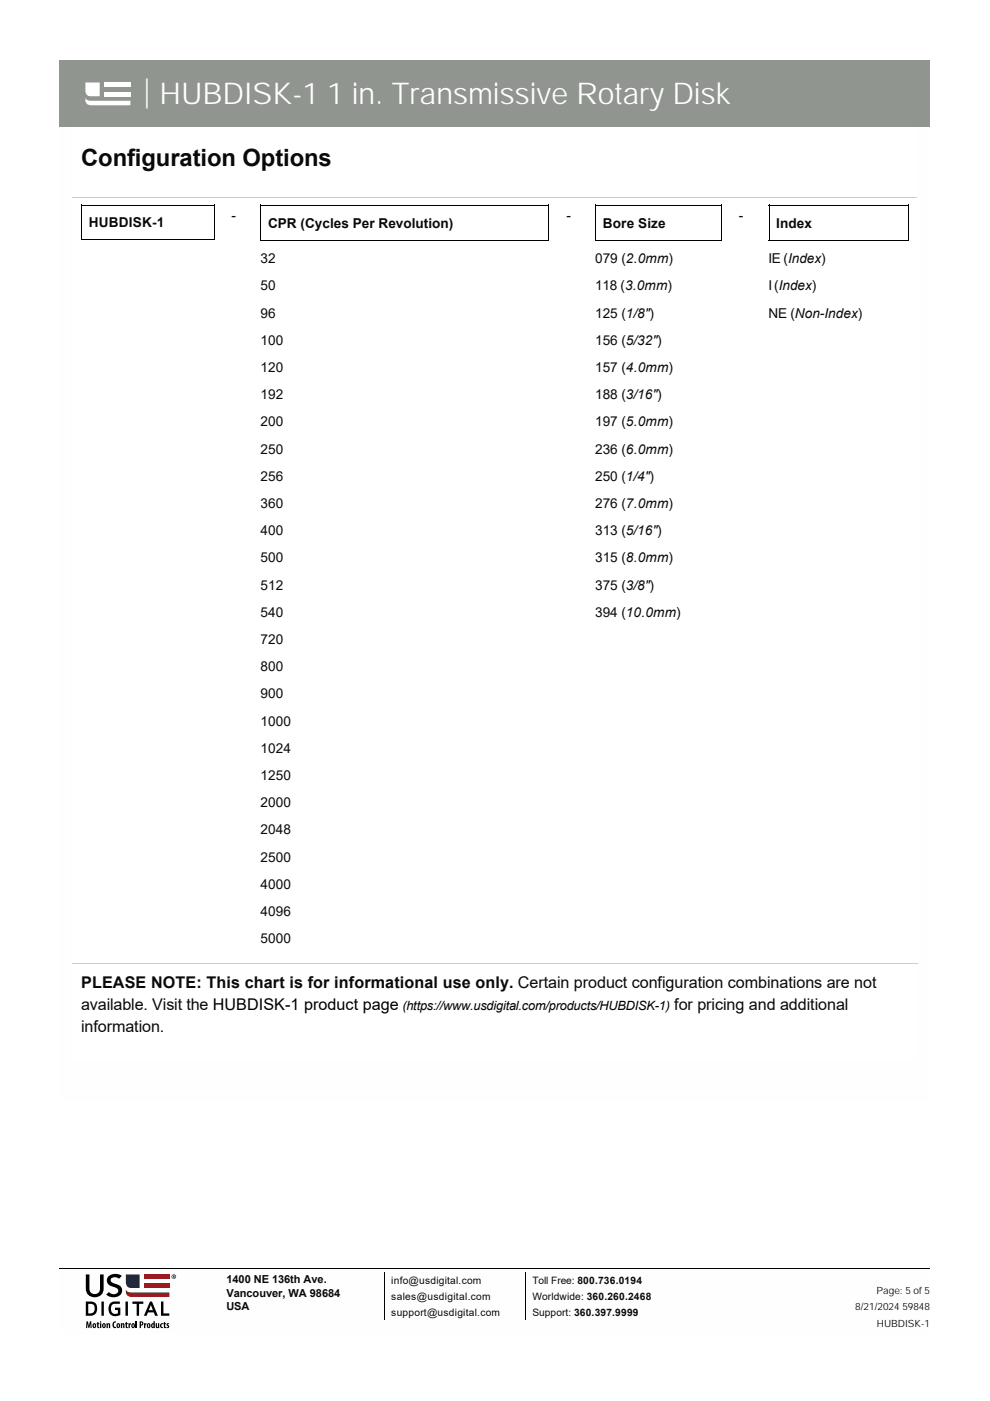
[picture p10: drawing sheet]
<svg xmlns="http://www.w3.org/2000/svg" width="210mm" height="297mm" viewBox="0 0 210 297" stroke-linecap="round" stroke-linejoin="round" font-family="sans-serif">
<defs><g id="words">
<text font-size="6.3" fill="#fff" x="30.3" y="21.4">| HUBDISK-1 1 in. Transmissive Rotary Disk</text>
<text font-size="5" fill="#0a0a0a" x="17.2" y="35.1">Configuration Options</text>
<g font-size="3.4" fill="#0a0a0a">
<text x="17.2" y="209.5">PLEASE NOTE: This chart is for informational use only. Certain product configuration combinations are not</text>
<text x="17.2" y="214.2">available. Visit the HUBDISK­1 product page</text>
<text x="143" y="214.2">for pricing and additional</text>
<text x="17.2" y="218.9">information.</text>
</g>
<g font-size="2.9" fill="#0a0a0a">
<text x="49.1" y="46.6">­</text>
<text x="120.1" y="46.6">­</text>
<text x="156.7" y="46.6">­</text>
<text x="18.8" y="48.1">HUBDISK­1</text>
<text x="56.8" y="48.3">CPR (Cycles Per Revolution)</text>
<text x="127.8" y="48.3">Bore Size</text>
<text x="164.6" y="48.3">Index</text>
<text x="55.2" y="55.8">32</text>
<text x="126.2" y="55.8">079 (2.0mm)</text>
<text x="163" y="55.8">IE (Index)</text>
<text x="55.2" y="61.6">50</text>
<text x="126.2" y="61.6">118 (3.0mm)</text>
<text x="163" y="61.6">I (Index)</text>
<text x="55.2" y="67.4">96</text>
<text x="126.2" y="67.4">125 (1/8&quot;)</text>
<text x="163" y="67.4">NE (Non­Index)</text>
<text x="55.2" y="73.1">100</text>
<text x="126.2" y="73.1">156 (5/32&quot;)</text>
<text x="55.2" y="78.9">120</text>
<text x="126.2" y="78.9">157 (4.0mm)</text>
<text x="55.2" y="84.6">192</text>
<text x="126.2" y="84.6">188 (3/16&quot;)</text>
<text x="55.2" y="90.4">200</text>
<text x="126.2" y="90.4">197 (5.0mm)</text>
<text x="55.2" y="96.2">250</text>
<text x="55.2" y="101.9">256</text>
<text x="126.2" y="96.2">236 (6.0mm)</text>
<text x="126.2" y="101.9">250 (1/4&quot;)</text>
<text x="55.2" y="107.7">360</text>
<text x="126.2" y="107.7">276 (7.0mm)</text>
<text x="55.2" y="113.5">400</text>
<text x="126.2" y="113.5">313 (5/16&quot;)</text>
<text x="55.2" y="119.2">500</text>
<text x="126.2" y="119.2">315 (8.0mm)</text>
<text x="55.2" y="125">512</text>
<text x="126.2" y="125">375 (3/8&quot;)</text>
<text x="55.2" y="130.8">540</text>
<text x="126.2" y="130.8">394 (10.0mm)</text>
<text x="55.2" y="136.5">720</text>
<text x="55.2" y="142.3">800</text>
<text x="55.2" y="148.1">900</text>
<text x="55.2" y="153.8">1000</text>
<text x="55.2" y="159.6">1024</text>
<text x="55.2" y="165.4">1250</text>
<text x="55.2" y="171.1">2000</text>
<text x="55.2" y="176.9">2048</text>
<text x="55.2" y="182.7">2500</text>
<text x="55.2" y="188.4">4000</text>
<text x="55.2" y="194.2">4096</text>
<text x="55.2" y="200">5000</text>
</g>
<text font-size="2.7" x="85.3" y="214.2">(https://www.usdigital.com/products/HUBDISK­1)</text>
<g font-size="2.3" fill="#0a0a0a">
<text x="48" y="272.1">1400 NE 136th Ave.</text>
<text x="48" y="274.9">Vancouver, WA 98684</text>
<text x="48" y="277.8">USA</text>
</g>
<g font-size="2.2" fill="#0a0a0a">
<text x="83" y="272.2">info@usdigital.com</text>
<text x="83" y="275.7">sales@usdigital.com</text>
<text x="112.9" y="272.2">Toll Free: 800.736.0194</text>
<text x="112.9" y="275.7">Worldwide: 360.260.2468</text>
<text x="83" y="279.1">support@usdigital.com</text>
<text x="112.9" y="279.1">Support: 360.397.9999</text>
</g>
<g font-size="2.1">
<text x="185.9" y="274.3">Page: 5 of 5</text>
<text x="181.3" y="277.8">8/21/2024 59848</text>
<text x="185.9" y="281.4">HUBDISK-1</text>
</g>
</g></defs>
<g fill="#fefefe">
<path d="M12.7 26.8h184.5v206.5h-184.5z" fill-rule="evenodd"/>
<path d="M15.4 26.8h179.1v15h-179.1z" fill-rule="evenodd"/>
</g>
<path d="M15.4 26.8h179.1v15h-179.1z" fill-rule="evenodd" fill="#fff"/>
<path d="M15.4 41.8h31.9v162.5h-31.9z" fill-rule="evenodd" fill="#fefefe"/>
<path d="M15.4 41.8h31.9v162.5h-31.9z" fill-rule="evenodd" fill="#f1f1f1"/>
<path d="M15.4 41.8h31.9v162.5h-31.9z" fill-rule="evenodd" fill="#fff"/>
<path d="M17.2 43.5h28.3M17.2 50.9h28.3M17.3 43.4v7.6M45.4 43.4v7.6" fill="none" stroke="#000" stroke-width=".21"/>
<path d="M47.3 41.8h6.1v162.5h-6.1z" fill-rule="evenodd" fill="#fefefe"/>
<path d="M47.3 41.8h6.1v162.5h-6.1z" fill-rule="evenodd" fill="#f1f1f1"/>
<path d="M47.3 41.8h6.1v162.5h-6.1z" fill-rule="evenodd" fill="#fff"/>
<path d="M53.4 41.8h64.9v162.5h-64.9z" fill-rule="evenodd" fill="#fefefe"/>
<path d="M53.4 41.8h64.9v162.5h-64.9z" fill-rule="evenodd" fill="#f1f1f1"/>
<path d="M53.4 41.8h64.9v162.5h-64.9z" fill-rule="evenodd" fill="#fff"/>
<path d="M55.2 43.5h61.3M55.2 51h61.3M55.3 43.4v7.7M116.4 43.4v7.7" fill="none" stroke="#000" stroke-width=".21"/>
<path d="M118.3 41.8h6.1v162.5h-6.1z" fill-rule="evenodd" fill="#fefefe"/>
<path d="M118.3 41.8h6.1v162.5h-6.1z" fill-rule="evenodd" fill="#f1f1f1"/>
<path d="M118.3 41.8h6.1v162.5h-6.1z" fill-rule="evenodd" fill="#fff"/>
<path d="M124.4 41.8h30.5v162.5h-30.5z" fill-rule="evenodd" fill="#fefefe"/>
<path d="M124.4 41.8h30.5v162.5h-30.5z" fill-rule="evenodd" fill="#f1f1f1"/>
<path d="M124.4 41.8h30.5v162.5h-30.5z" fill-rule="evenodd" fill="#fff"/>
<path d="M126.2 43.5h26.9M126.2 51h26.9M126.3 43.4v7.7M153 43.4v7.7" fill="none" stroke="#000" stroke-width=".21"/>
<path d="M154.9 41.8h6.3v162.5h-6.3z" fill-rule="evenodd" fill="#fefefe"/>
<path d="M154.9 41.8h6.3v162.5h-6.3z" fill-rule="evenodd" fill="#f1f1f1"/>
<path d="M154.9 41.8h6.3v162.5h-6.3z" fill-rule="evenodd" fill="#fff"/>
<path d="M161.2 41.8h33.3v162.5h-33.3z" fill-rule="evenodd" fill="#fefefe"/>
<path d="M161.2 41.8h33.3v162.5h-33.3z" fill-rule="evenodd" fill="#f1f1f1"/>
<path d="M161.2 41.8h33.3v162.5h-33.3z" fill-rule="evenodd" fill="#fff"/>
<path d="M163 43.5h29.7M163 51h29.7M163.1 43.4v7.7M192.6 43.4v7.7" fill="none" stroke="#000" stroke-width=".21"/>
<path d="M15.4 204.3h179.1v20.3h-179.1z" fill-rule="evenodd" fill="#fefefe"/>
<path d="M15.4 204.3h179.1v20.3h-179.1z" fill-rule="evenodd" fill="#fff"/>
<path d="M15.4 26.9h179.1M15.4 41.9h179.1M15.4 204.4h179.1" fill="none" stroke="#ccc" stroke-width=".21"/>
<path d="M12.7 12.7h184.5v14.2h-184.5z" fill-rule="evenodd" fill="#fefefe"/>
<path d="M12.7 12.7h184.5v14.2h-184.5z" fill-rule="evenodd" fill="#909590"/>
<g fill="#fff">
<path d="M18.1 17.5h3v2.9h-2a1.04 1.04 0 0 1-1-1.1z"/>
<path d="M22.1 19.5h5.6v.9h-5.6z"/>
<path d="M18.1 20.7l.5 .5 .6 .2h8.5v.9h-8.3a1.19 1.19 0 0 1-1.3-1.6z"/>
</g>
<path d="M22.1 17.5h5.6v.9h-5.6z" fill-rule="evenodd" fill="#fff"/>
<path d="M12.7 268.8h184.5v13.9h-184.5z" fill-rule="evenodd" fill="#fefefe"/>
<path d="M12.7 268.9h184.5" fill="none" stroke="#000" stroke-width=".21"/>
<g fill="#000">
<path d="M18.3 280.2h.3l.2 1 .3-1h.2l.1 1.4h-.2v-1l-.3 1h-.1l-.3-1v1h-.3zM20.6 280.4l.3-.1v.2h.2v.2h-.2l.2 .9-.5-.2v-.6h-.1zM22.6 280.5l.6 .1 .2 1h-.3l-.1-.8-.1 .8h-.3zM24 280.3l.5-.1v.2a.47 .47 0 0 0-.4 .5 .47 .47 0 0 0 .5 .4v.3a.7 .7 0 0 1-.8-.4 .7 .7 0 0 1 .2-.9zM25.6 280.5l.7 .1 .1 1h-.3l-.1-.8-.1 .8h-.3zM26.6 280.4l.3-.1v.2h.2v.2h-.2l.2 .9-.4-.2-.1-.6h-.1zM27.2 280.5h.3v.2l.3-.2v.3l-.3 .2v.6h-.3zM28.8 280.1h.2v1.5h-.2zM30.5 280.5h.3v.2l.3-.2v.3l-.3 .2v.6h-.3zM33 280.5h.3l.1 .9 .1-.9h.3v1.1l-.7-.1zM34.1 280.6h.5l-.1 .2a.29 .29 0 0 0-.3 .3 .29 .29 0 0 0 .3 .2v.3h-.1a.54 .54 0 0 1-.5-.4 .54 .54 0 0 1 .2-.6zM34.7 280.4l.3-.1v.2h.2v.2h-.2l.2 .9-.4-.2-.1-.6h-.1z"/>
<path d="M35.5 280.6h.4l-.1 .2h-.2l.2 .3v.3l-.3 .2-.2-.1v-.2h.3l-.3-.4z"/>
<path d="M36.4 270.7a.49 .49 0 0 1 .9 0 .49 .49 0 0 1-.9 0zM36.5 270.7a.38 .38 0 0 0 .7 0 .38 .38 0 0 0-.7 0zM36.7 270.4h.3l-.1 .3 .2 .2-.3-.2-.1 .2zM36.8 270.5v.1h.1z"/>
<path d="M19.8 280.6h.4a.61 .61 0 0 1-.2 1l-.2-.1a.68 .68 0 0 1 0-.9zM20 280.7l-.1 .4 .1 .3 .1-.3z"/>
<path d="M21.2 280.2h.2v.2h-.2zM21.2 280.5h.3v1.1h-.3z"/>
<path d="M21.8 280.6h.4a.61 .61 0 0 1-.2 1l-.2-.1a.68 .68 0 0 1 0-.9zM22 280.7l-.1 .4 .1 .3 .2-.3z"/>
<path d="M24.9 280.6h.4a.61 .61 0 0 1-.2 1l-.2-.1a.68 .68 0 0 1 0-.9zM25.1 280.7l-.1 .4 .1 .3 .1-.3z"/>
<path d="M28 280.6h.4a.61 .61 0 0 1-.2 1l-.2-.1a.68 .68 0 0 1 0-.9zM28.2 280.7l-.1 .4 .1 .3 .1-.3z"/>
<path d="M29.6 280.2a.49 .49 0 0 1 .8 .2 .49 .49 0 0 1-.5 .7v.5h-.3zM29.9 280.4v.4l.2-.2z"/>
<path d="M31.3 280.6h.4a.61 .61 0 0 1-.2 1l-.2-.1a.68 .68 0 0 1 0-.9zM31.5 280.7l-.1 .4 .1 .3 .1-.3z"/>
<path d="M32.5 280.1h.3v1.5h-.3a.5 .5 0 0 1-.5-.5 .5 .5 0 0 1 .5-.5zM32.3 280.9l.1 .5 .1-.5z"/>
</g>
<path d="M26.7 270.2h2.9v2.9h-1.9a1.04 1.04 0 0 1-1-1.1z" fill="#1b326c"/>
<g fill="#9a181d">
<path d="M30.6 272.1h5.3v1h-5.3z"/>
<path d="M30.6 270.2h5.3v.9h-5.3z"/>
<path d="M26.7 273.4l.4 .5 .6 .1h8.2v1h-8a1.16 1.16 0 0 1-1.2-1.6z"/>
</g>
<g fill="#000">
<path d="M21.5 275.9h.5v3.1h-.5zM18.2 270.2h.8v3a1.12 1.12 0 0 0 1.1 1.2 1.12 1.12 0 0 0 1.1-1.2v-3h.8v3a1.89 1.89 0 0 1-1.9 1.8 1.89 1.89 0 0 1-1.9-1.8zM23.3 276.4a2.47 2.47 0 0 1 2.1-.5v.5h-.4a1.09 1.09 0 0 0-1.5 1.1 1.09 1.09 0 0 0 1.5 1v-.8h-.6v-.5h1.1v1.6a1.61 1.61 0 0 1-2.1-.1 1.61 1.61 0 0 1-.2-2.1zM22.9 270.7a2.31 2.31 0 0 1 2.9-.2l-.5 .6a1.17 1.17 0 0 0-1.8 .3 1.05 1.05 0 0 0 1 .8 1.45 1.45 0 0 1 1.4 1.6 1.45 1.45 0 0 1-1.8 1.2 1.58 1.58 0 0 1-1.5-.6l.5-.5a1.14 1.14 0 0 0 2-.2 1.08 1.08 0 0 0-1.1-.9 1.36 1.36 0 0 1-1.2-.7 1.36 1.36 0 0 1 .1-1.4zM26.6 275.9h.5v3.1h-.5zM28.1 275.9h2.3v.5h-.9v2.6h-.5v-2.6h-.9zM34.1 275.9h.5v2.6h1.3v.5h-1.8z"/>
<path d="M18.2 275.9v3.1h1a1.54 1.54 0 0 0 1.4-1.3 1.54 1.54 0 0 0-1-1.7zM18.7 276.4a1.01 1.01 0 0 1 1.3 .6l.1 .3a1.03 1.03 0 0 1-1.4 1.2z"/>
<path d="M31.8 275.9l-1.3 3.1h.6l.3-.7h1.2l.3 .7h.6l-1.3-3zM32 276.7l.4 1.1h-.9z"/>
</g>
<path d="M81.4 269.7v10.1M111.3 269.7v10.1" fill="none" stroke="#000" stroke-width=".21"/>
<use href="#words"/>
</svg>
